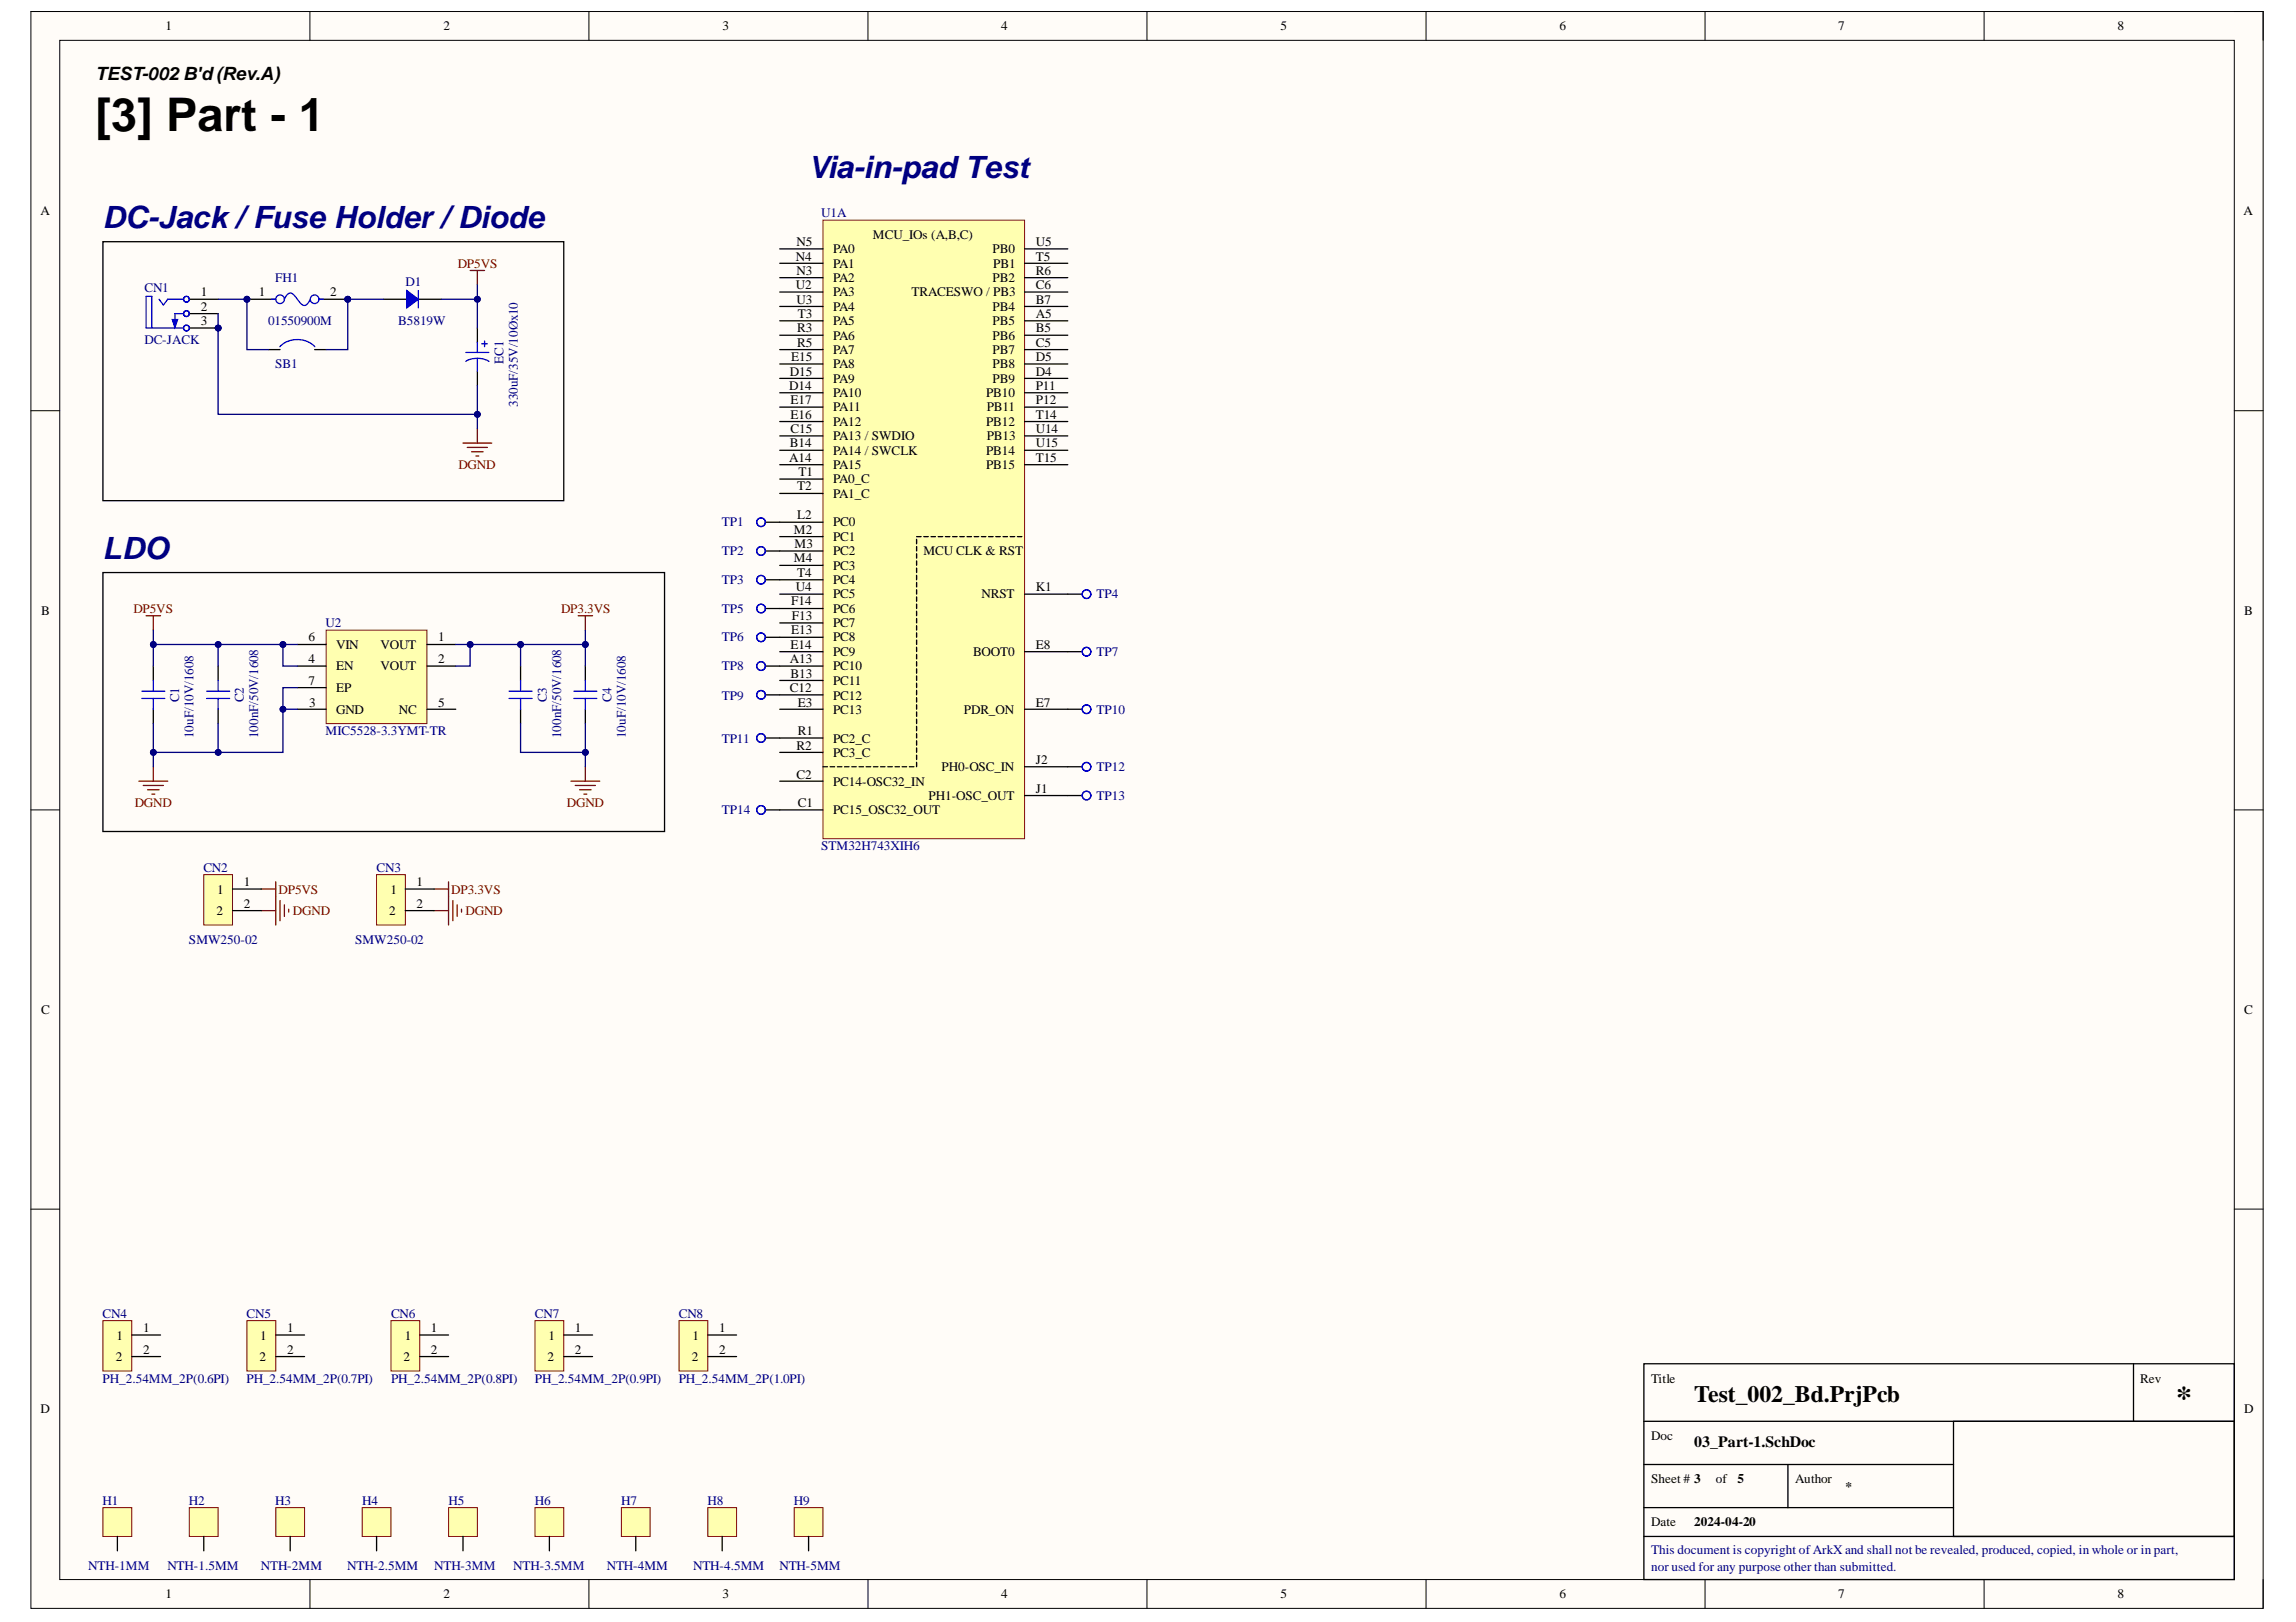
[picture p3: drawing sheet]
<svg xmlns="http://www.w3.org/2000/svg" width="297mm" height="210mm" viewBox="0 0 297 210" stroke-linecap="round" stroke-linejoin="round" font-family="sans-serif">
<defs><g id="words">
<text font-size="6" x="12.4" y="17">[3] Part - 1</text>
<text font-size="4.1" x="281.5" y="182.2">*</text>
<g font-size="4" fill="#000080">
<text x="104.6" y="23">Via-in-pad Test</text>
<text x="13.3" y="29.5">DC-Jack / Fuse Holder / Diode</text>
<text x="13.3" y="72.4">LDO</text>
</g>
<text font-size="3" x="219.2" y="181.4">Test_002_Bd.PrjPcb</text>
<text font-size="2.4" x="12.4" y="10.3">TEST-002 B'd(Rev.A)</text>
<text font-size="2" x="219.2" y="187.2">03_Part-1.SchDoc</text>
<g font-size="1.7">
<text x="21.4" y="3.9">1</text>
<text x="57.4" y="3.9">2</text>
<text x="93.5" y="3.9">3</text>
<text x="129.5" y="3.9">4</text>
<text x="165.6" y="3.9">5</text>
<text x="201.8" y="3.9">6</text>
<text x="237.8" y="3.9">7</text>
<text x="273.9" y="3.9">8</text>
<text x="5.2" y="27.9">A</text>
<text x="290.3" y="27.9">A</text>
<text x="103" y="33.7">N4</text>
<text x="103" y="31.9">N5</text>
<text x="103" y="35.6">N3</text>
<text x="107.8" y="32.8">PA0</text>
<text x="107.8" y="34.6">PA1</text>
<text x="112.9" y="30.9">MCU_IOs (A,B,C)</text>
<text x="128.4" y="32.8">PB0</text>
<text x="128.5" y="34.6">PB1</text>
<text x="134" y="31.9">U5</text>
<text x="134" y="33.7">T5</text>
<text x="134" y="35.6">R6</text>
<text x="26" y="38.4">1</text>
<text x="26" y="40.2">2</text>
<text x="33.5" y="38.4">1</text>
<text x="42.7" y="38.4">2</text>
<text x="103" y="37.4">U2</text>
<text x="103" y="39.3">U3</text>
<text x="103.2" y="41.2">T3</text>
<text x="107.8" y="36.5">PA2</text>
<text x="107.8" y="38.4">PA3</text>
<text x="107.8" y="40.2">PA4</text>
<text x="117.9" y="38.4">TRACESWO / PB3</text>
<text x="128.4" y="36.5">PB2</text>
<text x="128.4" y="40.2">PB4</text>
<text x="134" y="37.4">C6</text>
<text x="134" y="39.3">B7</text>
<text x="134" y="41.2">A5</text>
<text x="26" y="42.1">3</text>
<text x="102.4" y="46.7">E15</text>
<text x="103.1" y="43">R3</text>
<text x="103.1" y="44.9">R5</text>
<text x="107.8" y="42.1">PA5</text>
<text x="107.8" y="43.9">PA6</text>
<text x="107.8" y="45.8">PA7</text>
<text x="107.8" y="47.7">PA8</text>
<text x="128.4" y="42.1">PB5</text>
<text x="128.4" y="43.9">PB6</text>
<text x="128.4" y="45.8">PB7</text>
<text x="128.4" y="47.7">PB8</text>
<text x="134" y="43">B5</text>
<text x="134" y="44.9">C5</text>
<text x="134" y="46.7">D5</text>
<text x="102.1" y="50.5">D14</text>
<text x="102.2" y="48.6">D15</text>
<text x="102.3" y="52.3">E17</text>
<text x="107.8" y="49.5">PA9</text>
<text x="107.8" y="51.4">PA10</text>
<text x="107.8" y="53.2">PA11</text>
<text x="127.6" y="51.4">PB10</text>
<text x="127.7" y="53.2">PB11</text>
<text x="128.4" y="49.5">PB9</text>
<text x="134" y="48.6">D4</text>
<text x="134" y="50.5">P11</text>
<text x="134" y="52.3">P12</text>
<text x="102.1" y="59.8">A14</text>
<text x="102.2" y="57.9">B14</text>
<text x="102.3" y="54.2">E16</text>
<text x="102.3" y="56">C15</text>
<text x="107.8" y="55.1">PA12</text>
<text x="107.8" y="57">PA13 / SWDIO</text>
<text x="107.8" y="58.8">PA14 / SWCLK</text>
<text x="127.6" y="55.1">PB12</text>
<text x="127.6" y="58.8">PB14</text>
<text x="127.7" y="57">PB13</text>
<text x="134" y="54.2">T14</text>
<text x="134" y="56">U14</text>
<text x="134" y="57.9">U15</text>
<text x="134" y="59.8">T15</text>
<text x="103.1" y="63.5">T2</text>
<text x="103.3" y="61.6">T1</text>
<text x="107.8" y="60.7">PA15</text>
<text x="107.8" y="62.5">PA0_C</text>
<text x="107.8" y="64.4">PA1_C</text>
<text x="127.6" y="60.7">PB15</text>
<text x="102.7" y="69.1">M2</text>
<text x="102.8" y="70.9">M3</text>
<text x="103.1" y="67.2">L2</text>
<text x="107.8" y="68.1">PC0</text>
<text x="107.8" y="70">PC1</text>
<text x="107.8" y="71.8">PC2</text>
<text x="119.5" y="71.8">MCU CLK &amp; RST</text>
<text x="102.7" y="72.8">M4</text>
<text x="103" y="76.5">U4</text>
<text x="103.1" y="74.6">T4</text>
<text x="107.8" y="73.7">PC3</text>
<text x="107.8" y="75.6">PC4</text>
<text x="107.8" y="77.4">PC5</text>
<text x="127" y="77.4">NRST</text>
<text x="134" y="76.5">K1</text>
<text x="5.3" y="79.5">B</text>
<text x="39.9" y="83">6</text>
<text x="43.5" y="83.9">VIN</text>
<text x="49.2" y="83.9">VOUT</text>
<text x="56.7" y="83">1</text>
<text x="102.3" y="83.9">E14</text>
<text x="102.4" y="78.4">F14</text>
<text x="102.4" y="82.1">E13</text>
<text x="102.5" y="80.2">F13</text>
<text x="107.8" y="79.3">PC6</text>
<text x="107.8" y="81.1">PC7</text>
<text x="107.8" y="83">PC8</text>
<text x="134" y="83.9">E8</text>
<text x="290.3" y="79.5">B</text>
<text x="39.9" y="85.8">4</text>
<text x="39.9" y="88.7">7</text>
<text x="43.5" y="86.7">EN</text>
<text x="43.5" y="89.6">EP</text>
<text x="49.2" y="86.7">VOUT</text>
<text x="56.7" y="85.8">2</text>
<text x="102.2" y="85.8">A13</text>
<text x="102.2" y="89.6">C12</text>
<text x="102.3" y="87.7">B13</text>
<text x="107.8" y="84.9">PC9</text>
<text x="107.8" y="86.7">PC10</text>
<text x="107.8" y="88.7">PC11</text>
<text x="125.9" y="84.9">BOOT0</text>
<text x="40" y="91.5">3</text>
<text x="43.5" y="92.4">GND</text>
<text x="51.6" y="92.4">NC</text>
<text x="56.7" y="91.5">5</text>
<text x="103.2" y="91.5">E3</text>
<text x="103.2" y="95.2">R1</text>
<text x="107.8" y="90.5">PC12</text>
<text x="107.8" y="92.4">PC13</text>
<text x="124.7" y="92.4">PDR_ON</text>
<text x="134" y="91.5">E7</text>
<text x="103" y="100.8">C2</text>
<text x="103" y="97">R2</text>
<text x="107.8" y="101.7">PC14-OSC32_IN</text>
<text x="107.8" y="96.1">PC2_C</text>
<text x="107.8" y="98">PC3_C</text>
<text x="121.8" y="99.8">PH0-OSC_IN</text>
<text x="134" y="98.9">J2</text>
<text x="103.2" y="104.5">C1</text>
<text x="107.8" y="105.4">PC15_OSC32_OUT</text>
<text x="120.1" y="103.5">PH1-OSC_OUT</text>
<text x="134" y="102.6">J1</text>
<text x="28" y="118.4">2</text>
<text x="28.1" y="115.6">1</text>
<text x="31.6" y="114.7">1</text>
<text x="31.6" y="117.5">2</text>
<text x="50.3" y="118.4">2</text>
<text x="50.5" y="115.6">1</text>
<text x="53.9" y="114.7">1</text>
<text x="53.9" y="117.5">2</text>
<text x="5.3" y="131.2">C</text>
<text x="290.3" y="131.2">C</text>
<text x="15.1" y="173.4">1</text>
<text x="18.5" y="172.4">1</text>
<text x="33.7" y="173.4">1</text>
<text x="37.1" y="172.4">1</text>
<text x="52.4" y="173.4">1</text>
<text x="55.8" y="172.4">1</text>
<text x="71" y="173.4">1</text>
<text x="74.4" y="172.4">1</text>
<text x="89.6" y="173.4">1</text>
<text x="93.1" y="172.4">1</text>
<text x="15" y="176.2">2</text>
<text x="18.5" y="175.2">2</text>
<text x="33.6" y="176.2">2</text>
<text x="37.1" y="175.2">2</text>
<text x="52.2" y="176.2">2</text>
<text x="55.8" y="175.2">2</text>
<text x="70.8" y="176.2">2</text>
<text x="74.4" y="175.2">2</text>
<text x="89.5" y="176.2">2</text>
<text x="93.1" y="175.2">2</text>
<text x="213.6" y="178.9">Title</text>
<text x="276.9" y="178.9">Rev</text>
<text x="5.2" y="182.8">D</text>
<text x="290.3" y="182.8">D</text>
<text x="213.6" y="186.4">Doc</text>
<text x="213.6" y="192">Sheet # 3</text>
<text x="222" y="192">of</text>
<text x="224.8" y="192">5</text>
<text x="232.2" y="192">Author</text>
<text x="213.6" y="197.5">Date</text>
<text x="219.2" y="197.5">2024-04-20</text>
<text x="238.7" y="192.9">*</text>
<text x="21.4" y="206.8">1</text>
<text x="57.4" y="206.8">2</text>
<text x="93.5" y="206.8">3</text>
<text x="129.5" y="206.8">4</text>
<text x="165.6" y="206.8">5</text>
<text x="201.8" y="206.8">6</text>
<text x="237.8" y="206.8">7</text>
<text x="273.9" y="206.8">8</text>
</g>
<g font-size="1.7" fill="#000080">
<text x="106.3" y="28.1">U1A</text>
<text x="18.7" y="37.8">CN1</text>
<text x="35.6" y="36.5">FH1</text>
<text x="52.5" y="37">D1</text>
<text x="18.7" y="44.5">DC-JACK</text>
<text x="34.7" y="42.1">01550900M</text>
<text x="35.6" y="47.7">SB1</text>
<text x="51.5" y="42.1">B5819W</text>
<text x="65.1" y="47.1" transform="rotate(-90 65.1 47.1)">EC1</text>
<text x="67" y="52.7" transform="rotate(-90 67 52.7)">330uF/35V/10Øx10</text>
<text x="93.4" y="68.1">TP1</text>
<text x="93.4" y="71.8">TP2</text>
<text x="93.4" y="75.6">TP3</text>
<text x="141.9" y="77.4">TP4</text>
<text x="42.1" y="81.1">U2</text>
<text x="93.4" y="79.3">TP5</text>
<text x="93.4" y="83">TP6</text>
<text x="93.4" y="86.7">TP8</text>
<text x="141.9" y="84.9">TP7</text>
<text x="23.2" y="90.9" transform="rotate(-90 23.2 90.9)">C1</text>
<text x="25" y="95.5" transform="rotate(-90 25 95.5)">10uF/10V/1608</text>
<text x="31.6" y="90.9" transform="rotate(-90 31.6 90.9)">C2</text>
<text x="33.4" y="95.5" transform="rotate(-90 33.4 95.5)">100nF/50V/1608</text>
<text x="42.1" y="95.2">MIC5528-3.3YMT-TR</text>
<text x="70.7" y="90.9" transform="rotate(-90 70.7 90.9)">C3</text>
<text x="72.6" y="95.5" transform="rotate(-90 72.6 95.5)">100nF/50V/1608</text>
<text x="79.1" y="90.9" transform="rotate(-90 79.1 90.9)">C4</text>
<text x="81" y="95.5" transform="rotate(-90 81 95.5)">10uF/10V/1608</text>
<text x="93.4" y="90.5">TP9</text>
<text x="141.9" y="92.4">TP10</text>
<text x="93.4" y="96.1">TP11</text>
<text x="141.9" y="99.8">TP12</text>
<text x="93.4" y="105.4">TP14</text>
<text x="141.9" y="103.5">TP13</text>
<text x="26.3" y="112.8">CN2</text>
<text x="48.7" y="112.8">CN3</text>
<text x="106.3" y="110.1">STM32H743XIH6</text>
<text x="24.4" y="122.1">SMW250-02</text>
<text x="45.9" y="122.1">SMW250-02</text>
<text x="13.3" y="170.6">CN4</text>
<text x="31.9" y="170.6">CN5</text>
<text x="50.6" y="170.6">CN6</text>
<text x="69.2" y="170.6">CN7</text>
<text x="87.8" y="170.6">CN8</text>
<text x="13.3" y="178.9">PH_2.54MM_2P(0.6PI)</text>
<text x="31.9" y="178.9">PH_2.54MM_2P(0.7PI)</text>
<text x="50.6" y="178.9">PH_2.54MM_2P(0.8PI)</text>
<text x="69.2" y="178.9">PH_2.54MM_2P(0.9PI)</text>
<text x="87.8" y="178.9">PH_2.54MM_2P(1.0PI)</text>
<text x="13.3" y="194.8">H1</text>
<text x="24.4" y="194.8">H2</text>
<text x="35.6" y="194.8">H3</text>
<text x="46.9" y="194.8">H4</text>
<text x="58" y="194.8">H5</text>
<text x="69.2" y="194.8">H6</text>
<text x="80.4" y="194.8">H7</text>
<text x="91.5" y="194.8">H8</text>
<text x="102.7" y="194.8">H9</text>
<text x="11.4" y="203.1">NTH-1MM</text>
<text x="21.7" y="203.1">NTH-1.5MM</text>
<text x="33.8" y="203.1">NTH-2MM</text>
<text x="44.9" y="203.1">NTH-2.5MM</text>
<text x="56.2" y="203.1">NTH-3MM</text>
<text x="66.4" y="203.1">NTH-3.5MM</text>
<text x="78.5" y="203.1">NTH-4MM</text>
<text x="89.7" y="203.1">NTH-4.5MM</text>
<text x="100.8" y="203.1">NTH-5MM</text>
<text x="213.6" y="201.1">This document is copyright ofArkX and shall not be revealed, produced, copied, in whole or in part,</text>
<text x="213.6" y="203.3">nor used for any purpose other than submitted.</text>
</g>
<g font-size="1.7" fill="#800000">
<text x="59.2" y="34.6">DP5VS</text>
<text x="59.3" y="60.7">DGND</text>
<text x="17.3" y="79.3">DP5VS</text>
<text x="72.6" y="79.3">DP3.3VS</text>
<text x="17.4" y="104.5">DGND</text>
<text x="73.3" y="104.5">DGND</text>
<text x="36" y="115.6">DP5VS</text>
<text x="37.9" y="118.4">DGND</text>
<text x="58.4" y="115.6">DP3.3VS</text>
<text x="60.2" y="118.4">DGND</text>
</g>
</g></defs>
<path d="M4 1.5h288.8v206.6h-288.8z" fill-rule="evenodd" fill="#fffcf8"/>
<path d="M4 1.5h288.8v206.6h-288.8z" fill="none" stroke="#000" stroke-width=".13"/>
<path d="M7.7 5.2h281.4v199.2h-281.4z" fill-rule="evenodd" fill="#fffcf8"/>
<g fill="none" stroke="#000" stroke-width=".13">
<path d="M4 1.5h3.7M7.7 5.2h281.4v199.2h-281.4zM40.1 1.5v3.7M76.2 1.5v3.7M112.3 1.5v3.7M148.4 1.5v3.7M184.5 1.5v3.7M220.6 1.5v3.7M256.7 1.5v3.7M289.1 1.5h3.7v3.7M4 53.2h3.7M289.1 53.2h3.7"/>
<path d="M4 104.8h3.7M289.1 104.8h3.7M4 156.5h3.7M289.1 156.5h3.7M40.1 204.4v3.7M76.2 204.4v3.7M112.3 204.4v3.7M148.4 204.4v3.7M184.5 204.4v3.7M220.6 204.4v3.7M256.7 204.4v3.7M292.8 204.4v3.7"/>
</g>
<g fill="none" stroke="#000" stroke-width=".17">
<path d="M19.8 86.2v1.9M19.8 91.8v1.8M28.2 86.2v1.9M28.2 91.8v1.8M67.3 86.2v1.9M67.3 91.8v1.8M75.7 86.2v1.9M75.7 91.8v1.8M212.7 176.5h76.4v27.9h-76.4zM276 176.5v7.4M212.7 183.9h76.4M212.7 198.8h76.4"/>
<path d="M212.7 189.5h40M212.7 195.1h40M231.3 189.5v5.6M252.7 183.9h36.4v14.9h-36.4z"/>
</g>
<g fill="none" stroke="#00f" stroke-width=".17">
<path d="M18.3 89.5h3M18.3 90.4h3M19.8 88.1v1.4M19.8 90.4v1.4M26.7 89.5h3M26.7 90.4h3M28.2 88.1v1.4M28.2 90.4v1.4M65.9 89.5h2.9M65.9 90.4h2.9M67.3 88.1v1.4M67.3 90.4v1.4"/>
<path d="M74.2 89.5h3M74.2 90.4h3M75.7 88.1v1.4M75.7 90.4v1.4"/>
</g>
<path d="M74.8 79.7h1.9M75.7 79.7v1.8M19.8 99.2v1.9M75.7 99.2v1.9M18 101.1h3.7M18.5 101.6h2.6M19.1 102.2h1.5M19.6 102.8h.4M73.9 101.1h3.7M74.4 101.6h2.6M75 102.2h1.5M75.5 102.8h.4" fill="none" stroke="#800000" stroke-width=".17"/>
<path d="M42.2 81.5h13v12.1h-13z" fill-rule="evenodd" fill="#ffffb0"/>
<path d="M42.2 81.5h13v12.1h-13z" fill="none" stroke="#800000" stroke-width=".13"/>
<path d="M13.3 31.3h59.6v33.5h-59.6zM38.5 83.4h3.7M38.5 86.2h3.7M38.5 91.8h3.7M38.5 89h3.7M55.2 83.4h3.8M55.2 86.2h3.8M55.2 91.8h3.8" fill="none" stroke="#000" stroke-width=".17"/>
<circle cx="28.2" cy="42.4" r=".37" fill="#000080"/>
<circle cx="28.2" cy="42.4" r=".37" fill="none" stroke="#000080" stroke-width=".13"/>
<path d="M24.5 38.7h3.7M24.5 42.4h3.7" fill="none" stroke="#000" stroke-width=".17"/>
<circle cx="28.2" cy="42.4" r=".37" fill="#000080"/>
<circle cx="28.2" cy="42.4" r=".37" fill="none" stroke="#000080" stroke-width=".13"/>
<g fill="none" stroke="#00f" stroke-width=".17">
<path d="M20.6 38.7l.5 .8 .6-.8h2M19.6 42.4v-4h-.7v4h4.8M23.7 40.6h-1.1v.9"/>
<circle cx="24.1" cy="38.7" r=".37"/>
<circle cx="24.1" cy="40.6" r=".37"/>
<circle cx="24.1" cy="42.4" r=".37"/>
</g>
<path d="M24.5 40.6h3.7" fill="none" stroke="#000" stroke-width=".17"/>
<path d="M22.3 41.3h.7l-.4 1.1z" fill="#00f"/>
<path d="M22.3 41.3h.7l-.4 1.1z" fill="none" stroke="#00f" stroke-width=".13"/>
<path d="M49.6 38.7h3M54.1 38.7h3" fill="none" stroke="#000" stroke-width=".17"/>
<path d="M54.1 37.6v2.2" fill="none" stroke="#00f" stroke-width=".17"/>
<path d="M52.6 37.6l1.5 1.1-1.5 1.1z" fill="#00f"/>
<path d="M52.6 37.6l1.5 1.1-1.5 1.1z" fill="none" stroke="#00f" stroke-width=".17"/>
<path d="M60.8 35h1.9M61.8 35v1.9M59.9 57.3h3.7M60.5 57.9h2.6M61 58.5h1.5M61.6 59h.3M61.8 55.5v1.8M18.9 79.7h1.9M19.8 79.7v1.8" fill="none" stroke="#800000" stroke-width=".17"/>
<circle cx="31.9" cy="38.7" r=".37" fill="#000080"/>
<circle cx="31.9" cy="38.7" r=".37" fill="none" stroke="#000080" stroke-width=".13"/>
<circle cx="45" cy="38.7" r=".37" fill="#000080"/>
<circle cx="45" cy="38.7" r=".37" fill="none" stroke="#000080" stroke-width=".13"/>
<path d="M31.9 38.7h3.8" fill="none" stroke="#000" stroke-width=".17"/>
<circle cx="31.9" cy="38.7" r=".37" fill="#000080"/>
<circle cx="31.9" cy="38.7" r=".37" fill="none" stroke="#000080" stroke-width=".13"/>
<path d="M41.3 38.7h3.7" fill="none" stroke="#000" stroke-width=".17"/>
<circle cx="45" cy="38.7" r=".37" fill="#000080"/>
<circle cx="45" cy="38.7" r=".37" fill="none" stroke="#000080" stroke-width=".13"/>
<g fill="none" stroke="#00f" stroke-width=".17">
<path d="M35.1 38.7h.6M36.8 38.7a.88 .88 0 0 1 .9-.8l.4 .3 .5 .7a.86 .86 0 0 0 1.1 .5l.4-.7M41.3 38.7h.5"/>
<circle cx="36.2" cy="38.7" r=".56"/>
<circle cx="40.7" cy="38.7" r=".56"/>
</g>
<path d="M13.3 74.1h72.7v33.5h-72.7z" fill="none" stroke="#000" stroke-width=".17"/>
<path d="M106.5 28.5h26.1v80h-26.1z" fill-rule="evenodd" fill="#ffffb0"/>
<path d="M106.5 28.5h26.1v80h-26.1z" fill="none" stroke="#800000" stroke-width=".13"/>
<g fill="none" stroke="#000" stroke-width=".17">
<path d="M100.9 32.2h5.6M100.9 34.1h5.6M100.9 35.9h5.6M100.9 37.8h5.6M100.9 39.7h5.6M132.6 32.2h5.5M132.6 34.1h5.5M132.6 35.9h5.5M132.6 37.8h5.5M132.6 39.7h5.5M100.9 41.5h5.6M100.9 43.4h5.6"/>
<path d="M100.9 45.2h5.6M100.9 47.1h5.6M100.9 49h5.6M100.9 50.8h5.6M100.9 52.7h5.6M100.9 54.6h5.6M100.9 56.4h5.6M100.9 58.3h5.6M132.6 41.5h5.5M132.6 43.4h5.5M132.6 45.2h5.5M132.6 47.1h5.5"/>
<path d="M132.6 49h5.5M132.6 50.8h5.5M132.6 52.7h5.5M132.6 54.6h5.5M132.6 56.4h5.5M132.6 58.3h5.5M100.9 60.1h5.6M100.9 62h5.6M100.9 63.9h5.6M100.9 67.6h5.6M100.9 69.4h5.6M100.9 71.3h5.6"/>
<path d="M100.9 73.2h5.6M100.9 75h5.6M100.9 76.9h5.6M100.9 78.7h5.6M118.6 69.4h.6M118.6 69.8v.6M118.6 70.7v.6M118.6 71.7v.5M118.6 72.6v.6M118.6 73.5v.6M118.6 74.4v.6M118.6 75.4v.6"/>
<path d="M118.6 76.3v.6M118.6 77.2v.6M118.6 78.2v.5M118.6 79.1v.6M119.5 69.4h.6M120.4 69.4h.6M121.4 69.4h.6M122.3 69.4h.6M123.2 69.4h.6M124.2 69.4h.6M125.1 69.4h.6M126 69.4h.6"/>
<path d="M127 69.4h.5M127.9 69.4h.6M128.8 69.4h.6M129.8 69.4h.5M130.7 69.4h.6M131.6 69.4h.6M132.6 60.1h5.5M132.6 76.9h5.5M100.9 80.6h5.6M100.9 82.5h5.6M100.9 84.3h5.6M100.9 86.2h5.6"/>
<path d="M100.9 88.1h5.6M100.9 89.9h5.6M100.9 91.8h5.6M100.9 95.5h5.6M100.9 97.4h5.6M106.5 99.2h.6M107.4 99.2h.6M108.3 99.2h.6M109.3 99.2h.5M110.2 99.2h.6M111.1 99.2h.6M112.1 99.2h.5"/>
<path d="M113 99.2h.6M113.9 99.2h.6M114.9 99.2h.5M115.8 99.2h.6M116.7 99.2h.6M117.6 99.2h.6M118.6 80v.6M118.6 81v.5M118.6 81.9v.6M118.6 82.8v.6M118.6 83.8v.5M118.6 84.7v.6"/>
<path d="M118.6 85.6v.6M118.6 86.5v.6M118.6 87.5v.6M118.6 88.4v.6M118.6 89.3v.6M118.6 90.3v.6M118.6 91.2v.6M118.6 92.1v.6M118.6 93.1v.5M118.6 94v.6M118.6 94.9v.6M118.6 95.9v.5"/>
<path d="M118.6 96.8v.6M118.6 97.7v.6M118.6 98.6v.6M132.6 84.3h5.5M132.6 91.8h5.5M132.6 99.2h5.5M100.9 101.1h5.6M100.9 104.8h5.6M132.6 103h5.5"/>
</g>
<path d="M13.3 195.1h3.7v3.7h-3.7z" fill-rule="evenodd" fill="#ffffb0"/>
<path d="M13.3 195.1h3.7v3.7h-3.7z" fill="none" stroke="#800000" stroke-width=".13"/>
<path d="M15.2 198.8v1.9" fill="none" stroke="#000" stroke-width=".17"/>
<path d="M24.5 195.1h3.7v3.7h-3.7z" fill-rule="evenodd" fill="#ffffb0"/>
<path d="M24.5 195.1h3.7v3.7h-3.7z" fill="none" stroke="#800000" stroke-width=".13"/>
<path d="M26.4 198.8v1.9" fill="none" stroke="#000" stroke-width=".17"/>
<path d="M35.7 195.1h3.7v3.7h-3.7z" fill-rule="evenodd" fill="#ffffb0"/>
<path d="M35.7 195.1h3.7v3.7h-3.7z" fill="none" stroke="#800000" stroke-width=".13"/>
<path d="M37.5 198.8v1.9" fill="none" stroke="#000" stroke-width=".17"/>
<path d="M46.9 195.1h3.7v3.7h-3.7z" fill-rule="evenodd" fill="#ffffb0"/>
<path d="M46.9 195.1h3.7v3.7h-3.7z" fill="none" stroke="#800000" stroke-width=".13"/>
<path d="M48.7 198.8v1.9" fill="none" stroke="#000" stroke-width=".17"/>
<path d="M58 195.1h3.8v3.7h-3.8z" fill-rule="evenodd" fill="#ffffb0"/>
<path d="M58 195.1h3.8v3.7h-3.8z" fill="none" stroke="#800000" stroke-width=".13"/>
<path d="M59.9 198.8v1.9" fill="none" stroke="#000" stroke-width=".17"/>
<path d="M69.2 195.1h3.7v3.7h-3.7z" fill-rule="evenodd" fill="#ffffb0"/>
<path d="M69.2 195.1h3.7v3.7h-3.7z" fill="none" stroke="#800000" stroke-width=".13"/>
<path d="M71.1 198.8v1.9" fill="none" stroke="#000" stroke-width=".17"/>
<path d="M80.4 195.1h3.7v3.7h-3.7z" fill-rule="evenodd" fill="#ffffb0"/>
<path d="M80.4 195.1h3.7v3.7h-3.7z" fill="none" stroke="#800000" stroke-width=".13"/>
<path d="M82.3 198.8v1.9" fill="none" stroke="#000" stroke-width=".17"/>
<path d="M91.6 195.1h3.7v3.7h-3.7z" fill-rule="evenodd" fill="#ffffb0"/>
<path d="M91.6 195.1h3.7v3.7h-3.7z" fill="none" stroke="#800000" stroke-width=".13"/>
<path d="M93.4 198.8v1.9" fill="none" stroke="#000" stroke-width=".17"/>
<path d="M102.7 195.1h3.8v3.7h-3.8z" fill-rule="evenodd" fill="#ffffb0"/>
<path d="M102.7 195.1h3.8v3.7h-3.8z" fill="none" stroke="#800000" stroke-width=".13"/>
<path d="M104.6 198.8v1.9" fill="none" stroke="#000" stroke-width=".17"/>
<path d="M33.8 115h1.9M33.8 117.8h1.9M35.7 114.1v5.6M36.2 116.5v2.6M36.8 117.1v1.5M37.4 117.7v.3M56.2 115h1.8M56.2 117.8h1.8M58 114.1v5.6M58.6 116.5v2.6M59.1 117.1v1.5M59.7 117.7v.3" fill="none" stroke="#800000" stroke-width=".17"/>
<path d="M26.4 113.2h3.7v6.5h-3.7z" fill-rule="evenodd" fill="#ffffb0"/>
<path d="M26.4 113.2h3.7v6.5h-3.7z" fill="none" stroke="#800000" stroke-width=".13"/>
<path d="M30.1 115h3.7M30.1 117.8h3.7" fill="none" stroke="#000" stroke-width=".17"/>
<path d="M48.7 113.2h3.7v6.5h-3.7z" fill-rule="evenodd" fill="#ffffb0"/>
<path d="M48.7 113.2h3.7v6.5h-3.7z" fill="none" stroke="#800000" stroke-width=".13"/>
<g fill="none" stroke="#000" stroke-width=".17">
<path d="M34.7 45.2h1.5M40.7 45.2h1.5M61.8 42.4v1.9M61.8 48v1.9M99 67.6h1.9M99 71.3h1.9M99 75h1.9M99 78.7h1.9M138.1 76.9h1.9M99 82.5h1.9M99 86.2h1.9M99 89.9h1.9"/>
<path d="M99 95.5h1.9M138.1 84.3h1.9M138.1 91.8h1.9M138.1 99.2h1.9M52.4 115h3.8M52.4 117.8h3.8M99 104.8h1.9M138.1 103h1.9"/>
</g>
<g fill="none" stroke="#00f" stroke-width=".17">
<path d="M36.2 44.9a3.2 3.2 0 0 1 4.5 0M60.3 46.8a2.94 2.94 0 0 1 3 0M60.3 45.6h2.9M61.8 44.3v1.3M61.8 46.4v1.6M62.3 44.5h.8M62.7 44.1v.8"/>
<circle cx="98.5" cy="78.8" r=".56"/>
<circle cx="98.5" cy="75" r=".56"/>
<circle cx="98.5" cy="67.6" r=".56"/>
<circle cx="98.5" cy="71.3" r=".56"/>
<circle cx="140.6" cy="76.9" r=".56"/>
<circle cx="98.5" cy="89.9" r=".56"/>
<circle cx="98.5" cy="95.5" r=".56"/>
<circle cx="98.5" cy="82.5" r=".56"/>
<circle cx="98.5" cy="86.2" r=".56"/>
<circle cx="140.6" cy="91.8" r=".56"/>
<circle cx="140.6" cy="84.3" r=".56"/>
<circle cx="140.6" cy="99.2" r=".56"/>
<circle cx="98.5" cy="104.8" r=".56"/>
<circle cx="140.6" cy="103" r=".56"/>
</g>
<path d="M13.3 170.9h3.7v6.5h-3.7z" fill-rule="evenodd" fill="#ffffb0"/>
<path d="M13.3 170.9h3.7v6.5h-3.7z" fill="none" stroke="#800000" stroke-width=".13"/>
<path d="M17 172.8h3.8M17 175.6h3.8" fill="none" stroke="#000" stroke-width=".17"/>
<path d="M31.9 170.9h3.8v6.5h-3.8z" fill-rule="evenodd" fill="#ffffb0"/>
<path d="M31.9 170.9h3.8v6.5h-3.8z" fill="none" stroke="#800000" stroke-width=".13"/>
<path d="M35.7 172.8h3.7M35.7 175.6h3.7" fill="none" stroke="#000" stroke-width=".17"/>
<path d="M50.6 170.9h3.7v6.5h-3.7z" fill-rule="evenodd" fill="#ffffb0"/>
<path d="M50.6 170.9h3.7v6.5h-3.7z" fill="none" stroke="#800000" stroke-width=".13"/>
<path d="M54.3 172.8h3.7M54.3 175.6h3.7" fill="none" stroke="#000" stroke-width=".17"/>
<path d="M69.2 170.9h3.7v6.5h-3.7z" fill-rule="evenodd" fill="#ffffb0"/>
<path d="M69.2 170.9h3.7v6.5h-3.7z" fill="none" stroke="#800000" stroke-width=".13"/>
<path d="M72.9 172.8h3.8M72.9 175.6h3.8" fill="none" stroke="#000" stroke-width=".17"/>
<path d="M87.8 170.9h3.8v6.5h-3.8z" fill-rule="evenodd" fill="#ffffb0"/>
<path d="M87.8 170.9h3.8v6.5h-3.8z" fill="none" stroke="#800000" stroke-width=".13"/>
<path d="M91.6 172.8h3.7M91.6 175.6h3.7" fill="none" stroke="#000" stroke-width=".17"/>
<path d="M28.2 83.4v2.8" fill="none" stroke="#000080" stroke-width=".17"/>
<circle cx="28.2" cy="83.4" r=".37" fill="#000080"/>
<circle cx="28.2" cy="83.4" r=".37" fill="none" stroke="#000080" stroke-width=".13"/>
<path d="M67.3 83.4v2.8" fill="none" stroke="#000080" stroke-width=".17"/>
<circle cx="67.3" cy="83.4" r=".37" fill="#000080"/>
<circle cx="67.3" cy="83.4" r=".37" fill="none" stroke="#000080" stroke-width=".13"/>
<path d="M67.3 93.6v3.8h8.4v-3.8" fill="none" stroke="#000080" stroke-width=".17"/>
<circle cx="75.7" cy="97.4" r=".37" fill="#000080"/>
<circle cx="75.7" cy="97.4" r=".37" fill="none" stroke="#000080" stroke-width=".13"/>
<path d="M75.7 97.4v1.8" fill="none" stroke="#000080" stroke-width=".17"/>
<circle cx="75.7" cy="97.4" r=".37" fill="#000080"/>
<circle cx="75.7" cy="97.4" r=".37" fill="none" stroke="#000080" stroke-width=".13"/>
<path d="M36.6 83.4v2.8h1.9" fill="none" stroke="#000080" stroke-width=".17"/>
<circle cx="36.6" cy="83.4" r=".37" fill="#000080"/>
<circle cx="36.6" cy="83.4" r=".37" fill="none" stroke="#000080" stroke-width=".13"/>
<path d="M38.5 89h-1.9v2.8h1.9" fill="none" stroke="#000080" stroke-width=".17"/>
<circle cx="36.6" cy="91.8" r=".37" fill="#000080"/>
<circle cx="36.6" cy="91.8" r=".37" fill="none" stroke="#000080" stroke-width=".13"/>
<path d="M28.2 93.6v3.8h-8.4" fill="none" stroke="#000080" stroke-width=".17"/>
<circle cx="19.8" cy="97.4" r=".37" fill="#000080"/>
<circle cx="19.8" cy="97.4" r=".37" fill="none" stroke="#000080" stroke-width=".13"/>
<circle cx="28.2" cy="97.4" r=".37" fill="#000080"/>
<circle cx="28.2" cy="97.4" r=".37" fill="none" stroke="#000080" stroke-width=".13"/>
<path d="M36.6 91.8v5.6h-8.4" fill="none" stroke="#000080" stroke-width=".17"/>
<circle cx="28.2" cy="97.4" r=".37" fill="#000080"/>
<circle cx="28.2" cy="97.4" r=".37" fill="none" stroke="#000080" stroke-width=".13"/>
<circle cx="36.6" cy="91.8" r=".37" fill="#000080"/>
<circle cx="36.6" cy="91.8" r=".37" fill="none" stroke="#000080" stroke-width=".13"/>
<path d="M75.7 83.4v2.8" fill="none" stroke="#000080" stroke-width=".17"/>
<circle cx="75.7" cy="83.4" r=".37" fill="#000080"/>
<circle cx="75.7" cy="83.4" r=".37" fill="none" stroke="#000080" stroke-width=".13"/>
<path d="M60.8 83.4v2.8h-1.8" fill="none" stroke="#000080" stroke-width=".17"/>
<circle cx="60.8" cy="83.4" r=".37" fill="#000080"/>
<circle cx="60.8" cy="83.4" r=".37" fill="none" stroke="#000080" stroke-width=".13"/>
<path d="M19.8 81.5v1.9" fill="none" stroke="#000080" stroke-width=".17"/>
<circle cx="19.8" cy="83.4" r=".37" fill="#000080"/>
<circle cx="19.8" cy="83.4" r=".37" fill="none" stroke="#000080" stroke-width=".13"/>
<path d="M57.1 38.7h4.7v3.7" fill="none" stroke="#000080" stroke-width=".17"/>
<circle cx="61.8" cy="38.7" r=".37" fill="#000080"/>
<circle cx="61.8" cy="38.7" r=".37" fill="none" stroke="#000080" stroke-width=".13"/>
<path d="M28.2 40.6v13h33.6v-3.7" fill="none" stroke="#000080" stroke-width=".17"/>
<circle cx="28.2" cy="42.4" r=".37" fill="#000080"/>
<circle cx="28.2" cy="42.4" r=".37" fill="none" stroke="#000080" stroke-width=".13"/>
<circle cx="61.8" cy="53.6" r=".37" fill="#000080"/>
<circle cx="61.8" cy="53.6" r=".37" fill="none" stroke="#000080" stroke-width=".13"/>
<path d="M61.8 36.9v1.8" fill="none" stroke="#000080" stroke-width=".17"/>
<circle cx="61.8" cy="38.7" r=".37" fill="#000080"/>
<circle cx="61.8" cy="38.7" r=".37" fill="none" stroke="#000080" stroke-width=".13"/>
<path d="M61.8 53.6v1.9" fill="none" stroke="#000080" stroke-width=".17"/>
<circle cx="61.8" cy="53.6" r=".37" fill="#000080"/>
<circle cx="61.8" cy="53.6" r=".37" fill="none" stroke="#000080" stroke-width=".13"/>
<path d="M38.5 83.4h-18.7v2.8" fill="none" stroke="#000080" stroke-width=".17"/>
<circle cx="19.8" cy="83.4" r=".37" fill="#000080"/>
<circle cx="19.8" cy="83.4" r=".37" fill="none" stroke="#000080" stroke-width=".13"/>
<circle cx="28.2" cy="83.4" r=".37" fill="#000080"/>
<circle cx="28.2" cy="83.4" r=".37" fill="none" stroke="#000080" stroke-width=".13"/>
<circle cx="36.6" cy="83.4" r=".37" fill="#000080"/>
<circle cx="36.6" cy="83.4" r=".37" fill="none" stroke="#000080" stroke-width=".13"/>
<path d="M75.7 81.5v1.9h-16.7" fill="none" stroke="#000080" stroke-width=".17"/>
<circle cx="60.8" cy="83.4" r=".37" fill="#000080"/>
<circle cx="60.8" cy="83.4" r=".37" fill="none" stroke="#000080" stroke-width=".13"/>
<circle cx="67.3" cy="83.4" r=".37" fill="#000080"/>
<circle cx="67.3" cy="83.4" r=".37" fill="none" stroke="#000080" stroke-width=".13"/>
<circle cx="75.7" cy="83.4" r=".37" fill="#000080"/>
<circle cx="75.7" cy="83.4" r=".37" fill="none" stroke="#000080" stroke-width=".13"/>
<path d="M19.8 93.6v5.6" fill="none" stroke="#000080" stroke-width=".17"/>
<circle cx="19.8" cy="97.4" r=".37" fill="#000080"/>
<circle cx="19.8" cy="97.4" r=".37" fill="none" stroke="#000080" stroke-width=".13"/>
<path d="M28.2 38.7h3.7v6.5h2.8" fill="none" stroke="#000080" stroke-width=".17"/>
<circle cx="31.9" cy="38.7" r=".37" fill="#000080"/>
<circle cx="31.9" cy="38.7" r=".37" fill="none" stroke="#000080" stroke-width=".13"/>
<path d="M49.6 38.7h-4.6v6.5h-2.8" fill="none" stroke="#000080" stroke-width=".17"/>
<circle cx="45" cy="38.7" r=".37" fill="#000080"/>
<circle cx="45" cy="38.7" r=".37" fill="none" stroke="#000080" stroke-width=".13"/>
<use href="#words"/>
</svg>
